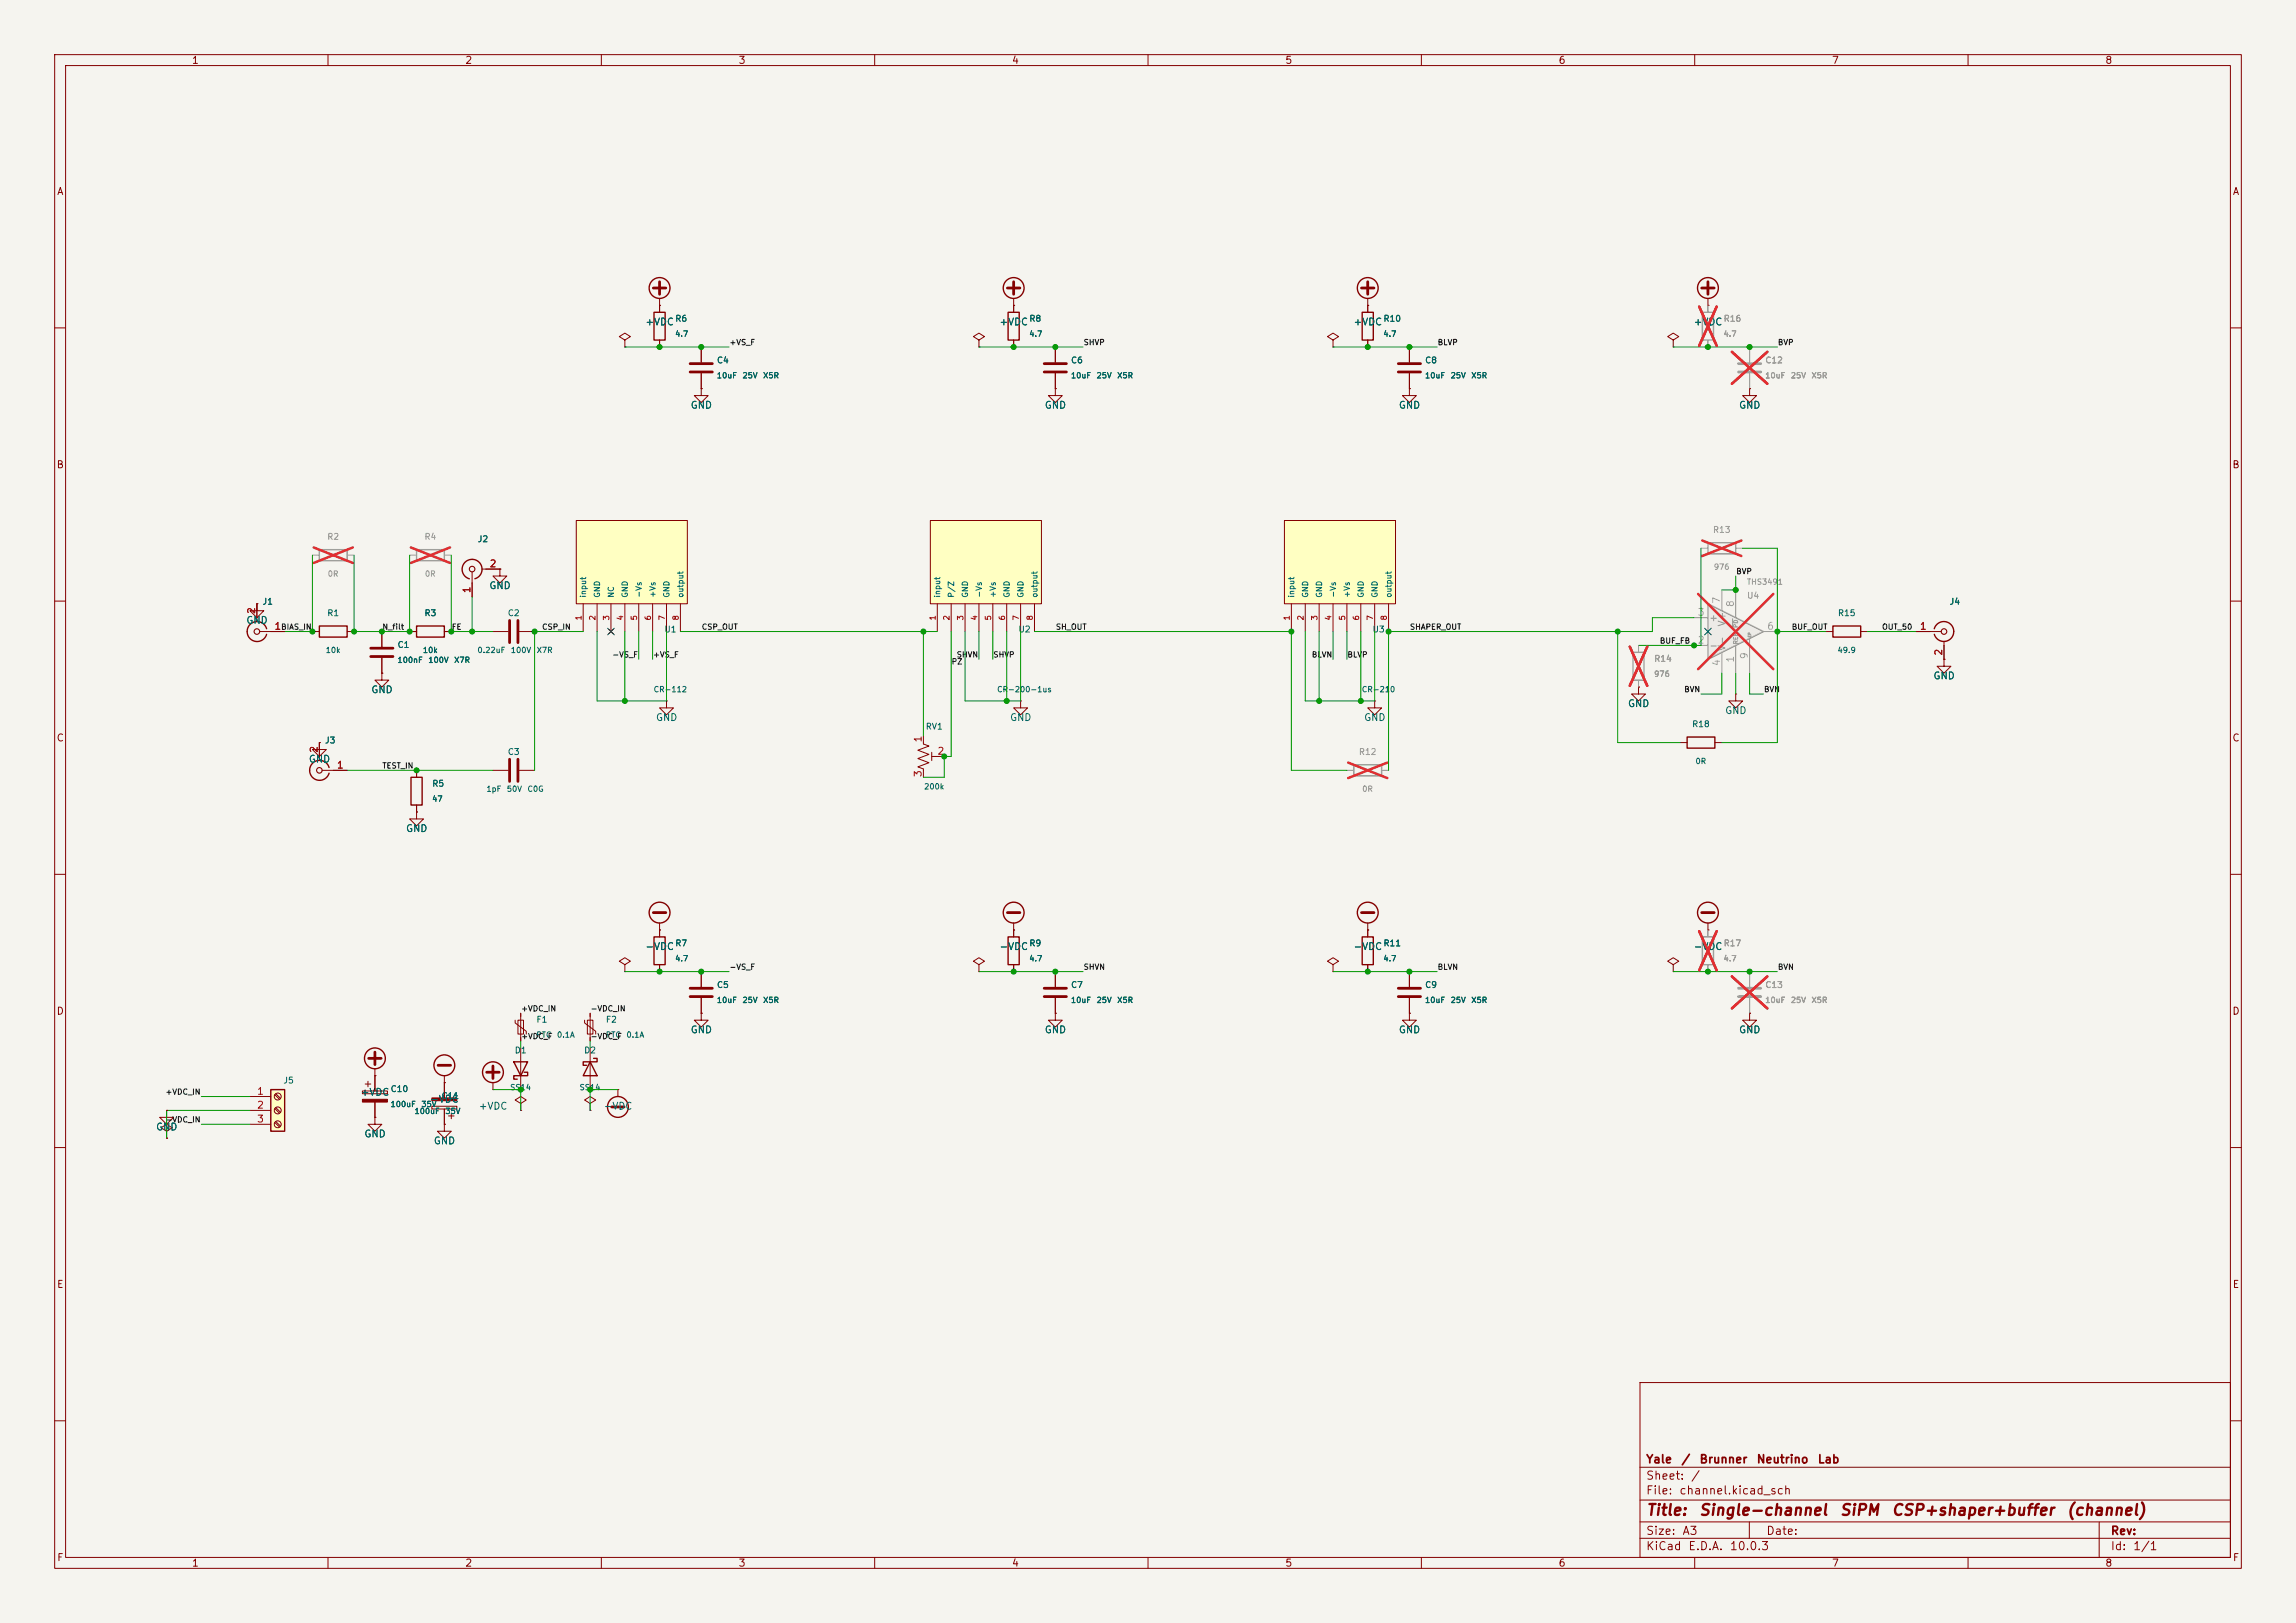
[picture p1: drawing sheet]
<svg xmlns="http://www.w3.org/2000/svg" width="420mm" height="297mm" viewBox="0 0 420 297" stroke-linecap="round" stroke-linejoin="round" font-family="sans-serif">
<defs><g id="words">
<g font-size="2" fill="#840000">
<text x="301" y="277.8">Title:</text>
<text x="310.7" y="277.8">Single-channel</text>
<text x="336.4" y="277.8">SiPM</text>
<text x="345.9" y="277.8">CSP+shaper+buffer</text>
<text x="377.9" y="277.8">(channel)</text>
</g>
<g font-size="1.5" fill="#840000">
<text x="301" y="268.1">Yale</text>
<text x="307.4" y="268.1">/</text>
<text x="310.8" y="268.1">Brunner</text>
<text x="321.2" y="268.1">Neutrino</text>
<text x="332.4" y="268.1">Lab</text>
<text x="301" y="273.8">File:</text>
<text x="301" y="271.1">Sheet:</text>
<text x="307.1" y="273.8">channel.kicad_sch</text>
<text x="309.2" y="271.1">/</text>
<text x="301" y="281.2">Size:</text>
<text x="307.6" y="281.2">A3</text>
<text x="323" y="281.2">Date:</text>
<text x="386" y="281.2">Rev:</text>
<text x="301" y="284">KiCad</text>
<text x="308.7" y="284">E.D.A.</text>
<text x="316.3" y="284">10.0.3</text>
<text x="386" y="284">Id:</text>
<text x="390.1" y="284">1/1</text>
</g>
<g font-size="1.3" fill="#840000">
<text x="35" y="12">1</text>
<text x="85" y="12">2</text>
<text x="135" y="12">3</text>
<text x="185" y="12">4</text>
<text x="235" y="12">5</text>
<text x="285" y="12">6</text>
<text x="335" y="12">7</text>
<text x="385" y="12">8</text>
<text x="10.3" y="36">A</text>
<text x="408.3" y="36">A</text>
<text x="10.3" y="86">B</text>
<text x="408.2" y="86">B</text>
<text x="10.3" y="136">C</text>
<text x="408.2" y="136">C</text>
<text x="10.3" y="186">D</text>
<text x="408.2" y="186">D</text>
<text x="10.3" y="236">E</text>
<text x="408.3" y="236">E</text>
<text x="10.3" y="286">F</text>
<text x="35" y="287">1</text>
<text x="85" y="287">2</text>
<text x="135" y="287">3</text>
<text x="185" y="287">4</text>
<text x="235" y="287">5</text>
<text x="285" y="287">6</text>
<text x="335" y="287">7</text>
<text x="385" y="287">8</text>
<text x="408.3" y="286">F</text>
</g>
<g font-size="1.3" fill="#006464">
<text x="117.9" y="59.9">+VDC</text>
<text x="182.7" y="59.9">+VDC</text>
<text x="247.5" y="59.9">+VDC</text>
<text x="309.7" y="59.9">+VDC</text>
<text x="126.2" y="75.1">GND</text>
<text x="191" y="75.1">GND</text>
<text x="255.8" y="75.1">GND</text>
<text x="318" y="75.1">GND</text>
<text x="89.4" y="108.1">GND</text>
<text x="45" y="114.5">GND</text>
<text x="353.6" y="124.6">GND</text>
<text x="67.8" y="127.2">GND</text>
<text x="297.7" y="129.7">GND</text>
<text x="315.5" y="131">GND</text>
<text x="119.9" y="132.2">GND</text>
<text x="184.7" y="132.2">GND</text>
<text x="249.4" y="132.2">GND</text>
<text x="56.4" y="139.9">GND</text>
<text x="74.2" y="152.6">GND</text>
<text x="117.9" y="174.2">-VDC</text>
<text x="182.7" y="174.2">-VDC</text>
<text x="247.5" y="174.2">-VDC</text>
<text x="309.7" y="174.2">-VDC</text>
<text x="126.2" y="189.4">GND</text>
<text x="191" y="189.4">GND</text>
<text x="255.8" y="189.4">GND</text>
<text x="318" y="189.4">GND</text>
<text x="65.9" y="200.8">+VDC</text>
<text x="78.6" y="202.1">-VDC</text>
<text x="87.5" y="203.4">+VDC</text>
<text x="110.3" y="203.4">-VDC</text>
<text x="28.4" y="207.2">GND</text>
<text x="66.5" y="208.4">GND</text>
<text x="79.2" y="209.7">GND</text>
</g>
<g font-size="1.3" fill="#a90000">
<text x="89.5" y="104.1">2</text>
<text x="47" y="112.5" transform="rotate(-90 47 112.5)">2</text>
<text x="86.3" y="108.7" transform="rotate(-90 86.3 108.7)">1</text>
<text x="50.1" y="115.5">1</text>
<text x="351.1" y="115.5">1</text>
<text x="355.6" y="120.1" transform="rotate(-90 355.6 120.1)">2</text>
<text x="58.4" y="137.9" transform="rotate(-90 58.4 137.9)">2</text>
<text x="168.9" y="136" transform="rotate(-90 168.9 136)">1</text>
<text x="61.5" y="140.9">1</text>
<text x="168.9" y="142.3" transform="rotate(-90 168.9 142.3)">3</text>
<text x="171.4" y="138.4">2</text>
<text x="46.9" y="200.6">1</text>
<text x="46.9" y="203.2">2</text>
<text x="46.9" y="205.7">3</text>
</g>
<g font-size="1.3" fill="#a5a4a2">
<text x="310.4" y="113">3</text>
<text x="314.9" y="110.6" transform="rotate(-90 314.9 110.6)">7</text>
<text x="317.5" y="111.2" transform="rotate(-90 317.5 111.2)">8</text>
<text x="310.4" y="118.1">2</text>
<text x="323.1" y="115.5">6</text>
<text x="314.9" y="122" transform="rotate(-90 314.9 122)">4</text>
<text x="317.5" y="121.4" transform="rotate(-90 317.5 121.4)">1</text>
<text x="320" y="120.7" transform="rotate(-90 320 120.7)">9</text>
</g>
<g font-size="1.3" fill="#939391">
<text x="312.5" y="119.1">-</text>
<text x="312.5" y="114">+</text>
<text x="315.9" y="119.3" transform="rotate(-90 315.9 119.3)">V-</text>
<text x="315.9" y="114.8" transform="rotate(-90 315.9 114.8)">V+</text>
</g>
<g font-size="1.1" fill="#006464">
<text x="123.4" y="59.1">R6</text>
<text x="188.2" y="59.1">R8</text>
<text x="253" y="59.1">R10</text>
<text x="131" y="66.8">C4</text>
<text x="195.8" y="66.8">C6</text>
<text x="260.6" y="66.8">C8</text>
<text x="87.3" y="99.5">J2</text>
<text x="47.9" y="110.9">J1</text>
<text x="59.8" y="113">R1</text>
<text x="77.5" y="113">R3</text>
<text x="92.8" y="113">C2</text>
<text x="336.1" y="113">R15</text>
<text x="356.5" y="110.9">J4</text>
<text x="72.6" y="118.8">C1</text>
<text x="121.4" y="116">U1</text>
<text x="186.2" y="116">U2</text>
<text x="251" y="116">U3</text>
<text x="59.4" y="136.3">J3</text>
<text x="169.2" y="133.8">RV1</text>
<text x="309.4" y="133.3">R18</text>
<text x="92.8" y="138.4">C3</text>
<text x="79" y="144.2">R5</text>
<text x="123.4" y="173.4">R7</text>
<text x="188.2" y="173.4">R9</text>
<text x="253" y="173.4">R11</text>
<text x="131" y="181.1">C5</text>
<text x="195.8" y="181.1">C7</text>
<text x="260.6" y="181.1">C9</text>
<text x="98" y="187.4">F1</text>
<text x="110.7" y="187.4">F2</text>
<text x="94.1" y="193">D1</text>
<text x="106.8" y="193">D2</text>
<text x="51.7" y="198.5">J5</text>
<text x="71.4" y="200.1">C10</text>
<text x="80.7" y="201.4">C11</text>
</g>
<g font-size="1.1" fill="#939391">
<text x="315.2" y="59.1">R16</text>
<text x="322.8" y="66.8">C12</text>
<text x="59.8" y="99">R2</text>
<text x="77.5" y="99">R4</text>
<text x="313.2" y="97.8">R13</text>
<text x="319.5" y="109.8">U4</text>
<text x="302.5" y="121.4">R14</text>
<text x="248.5" y="138.4">R12</text>
<text x="315.2" y="173.4">R17</text>
<text x="322.8" y="181.1">C13</text>
</g>
<g font-size="1" fill="#006464">
<text x="123.4" y="61.9">4.7</text>
<text x="188.2" y="61.9">4.7</text>
<text x="252.9" y="61.9">4.7</text>
<text x="131" y="69.5">10uF</text>
<text x="135.7" y="69.5">25V</text>
<text x="139.5" y="69.5">X5R</text>
<text x="195.8" y="69.5">10uF</text>
<text x="200.5" y="69.5">25V</text>
<text x="204.3" y="69.5">X5R</text>
<text x="260.6" y="69.5">10uF</text>
<text x="265.3" y="69.5">25V</text>
<text x="269" y="69.5">X5R</text>
<text x="107.5" y="109.5" transform="rotate(-90 107.5 109.5)">input</text>
<text x="110" y="109.5" transform="rotate(-90 110 109.5)">GND</text>
<text x="112.5" y="109.5" transform="rotate(-90 112.5 109.5)">NC</text>
<text x="115.1" y="109.5" transform="rotate(-90 115.1 109.5)">GND</text>
<text x="117.6" y="109.5" transform="rotate(-90 117.6 109.5)">-Vs</text>
<text x="120.2" y="109.5" transform="rotate(-90 120.2 109.5)">+Vs</text>
<text x="122.7" y="109.5" transform="rotate(-90 122.7 109.5)">GND</text>
<text x="125.2" y="109.5" transform="rotate(-90 125.2 109.5)">output</text>
<text x="172.2" y="109.5" transform="rotate(-90 172.2 109.5)">input</text>
<text x="174.8" y="109.5" transform="rotate(-90 174.8 109.5)">P/Z</text>
<text x="177.3" y="109.5" transform="rotate(-90 177.3 109.5)">GND</text>
<text x="179.8" y="109.5" transform="rotate(-90 179.8 109.5)">-Vs</text>
<text x="182.4" y="109.5" transform="rotate(-90 182.4 109.5)">+Vs</text>
<text x="184.9" y="109.5" transform="rotate(-90 184.9 109.5)">GND</text>
<text x="187.5" y="109.5" transform="rotate(-90 187.5 109.5)">GND</text>
<text x="190" y="109.5" transform="rotate(-90 190 109.5)">output</text>
<text x="237" y="109.5" transform="rotate(-90 237 109.5)">input</text>
<text x="239.5" y="109.5" transform="rotate(-90 239.5 109.5)">GND</text>
<text x="242.1" y="109.5" transform="rotate(-90 242.1 109.5)">GND</text>
<text x="244.6" y="109.5" transform="rotate(-90 244.6 109.5)">-Vs</text>
<text x="247.2" y="109.5" transform="rotate(-90 247.2 109.5)">+Vs</text>
<text x="249.7" y="109.5" transform="rotate(-90 249.7 109.5)">GND</text>
<text x="252.2" y="109.5" transform="rotate(-90 252.2 109.5)">GND</text>
<text x="254.8" y="109.5" transform="rotate(-90 254.8 109.5)">output</text>
<text x="59.5" y="119.7">10k</text>
<text x="77.3" y="119.7">10k</text>
<text x="87.2" y="119.7">0.22uF</text>
<text x="93.3" y="119.7">100V</text>
<text x="98.1" y="119.7">X7R</text>
<text x="336" y="119.7">49.9</text>
<text x="72.6" y="121.5">100nF</text>
<text x="78.2" y="121.5">100V</text>
<text x="83" y="121.5">X7R</text>
<text x="119.5" y="126.9">CR-112</text>
<text x="182.3" y="126.9">CR-200-1us</text>
<text x="249" y="126.9">CR-210</text>
<text x="310" y="140.1">0R</text>
<text x="79" y="146.9">47</text>
<text x="88.9" y="145.1">1pF</text>
<text x="92.6" y="145.1">50V</text>
<text x="96.4" y="145.1">C0G</text>
<text x="168.9" y="144.7">200k</text>
<text x="123.4" y="176.2">4.7</text>
<text x="188.2" y="176.2">4.7</text>
<text x="252.9" y="176.2">4.7</text>
<text x="131" y="183.8">10uF</text>
<text x="135.7" y="183.8">25V</text>
<text x="139.5" y="183.8">X5R</text>
<text x="195.8" y="183.8">10uF</text>
<text x="200.5" y="183.8">25V</text>
<text x="204.3" y="183.8">X5R</text>
<text x="260.6" y="183.8">10uF</text>
<text x="265.3" y="183.8">25V</text>
<text x="269" y="183.8">X5R</text>
<text x="98" y="190.1">PTC</text>
<text x="101.8" y="190.1">0.1A</text>
<text x="110.7" y="190.1">PTC</text>
<text x="114.5" y="190.1">0.1A</text>
<text x="71.3" y="202.8">100uF</text>
<text x="77" y="202.8">35V</text>
<text x="93.2" y="199.7">SS14</text>
<text x="105.9" y="199.7">SS14</text>
<text x="75.7" y="204.1">100uF</text>
<text x="81.4" y="204.1">35V</text>
</g>
<g font-size="1" fill="#0f0f0f">
<text x="133.3" y="63.4">+VS_F</text>
<text x="198.1" y="63.4">SHVP</text>
<text x="262.9" y="63.4">BLVP</text>
<text x="325.1" y="63.4">BVP</text>
<text x="317.5" y="105.3">BVP</text>
<text x="51.3" y="115.5">BIAS_IN</text>
<text x="69.8" y="115.5">N_filt</text>
<text x="82.5" y="115.5">FE</text>
<text x="99.1" y="115.5">CSP_IN</text>
<text x="128.3" y="115.5">CSP_OUT</text>
<text x="193" y="115.5">SH_OUT</text>
<text x="257.8" y="115.5">SHAPER_OUT</text>
<text x="303.5" y="118">BUF_FB</text>
<text x="327.7" y="115.5">BUF_OUT</text>
<text x="344.2" y="115.5">OUT_50</text>
<text x="111.9" y="120.6">-VS_F</text>
<text x="119.4" y="120.6">+VS_F</text>
<text x="174" y="121.8">PZ</text>
<text x="174.9" y="120.6">SHVN</text>
<text x="181.6" y="120.6">SHVP</text>
<text x="239.9" y="120.6">BLVN</text>
<text x="246.4" y="120.6">BLVP</text>
<text x="308" y="126.9">BVN</text>
<text x="322.6" y="126.9">BVN</text>
<text x="69.8" y="140.9">TEST_IN</text>
<text x="133.3" y="177.7">-VS_F</text>
<text x="198.1" y="177.7">SHVN</text>
<text x="262.9" y="177.7">BLVN</text>
<text x="325.1" y="177.7">BVN</text>
<text x="95.2" y="185.3">+VDC_IN</text>
<text x="107.9" y="185.3">-VDC_IN</text>
<text x="95.2" y="190.4">+VDC_F</text>
<text x="107.9" y="190.4">-VDC_F</text>
<text x="30.2" y="200.6">+VDC_IN</text>
<text x="30.2" y="205.6">-VDC_IN</text>
</g>
<g font-size="1" fill="#939391">
<text x="315.2" y="61.9">4.7</text>
<text x="322.8" y="69.5">10uF</text>
<text x="327.5" y="69.5">25V</text>
<text x="331.3" y="69.5">X5R</text>
<text x="59.9" y="105.8">0R</text>
<text x="77.6" y="105.8">0R</text>
<text x="313.4" y="104.5">976</text>
<text x="319.5" y="107.2">THS3491</text>
<text x="302.5" y="124.1">976</text>
<text x="249.1" y="145.1">0R</text>
<text x="315.2" y="176.2">4.7</text>
<text x="322.8" y="183.8">10uF</text>
<text x="327.5" y="183.8">25V</text>
<text x="331.3" y="183.8">X5R</text>
</g>
<g font-size="1" fill="#a90000">
<text x="106.6" y="113.6" transform="rotate(-90 106.6 113.6)">1</text>
<text x="109.1" y="113.6" transform="rotate(-90 109.1 113.6)">2</text>
<text x="111.7" y="113.6" transform="rotate(-90 111.7 113.6)">3</text>
<text x="114.2" y="113.6" transform="rotate(-90 114.2 113.6)">4</text>
<text x="116.8" y="113.6" transform="rotate(-90 116.8 113.6)">5</text>
<text x="119.3" y="113.6" transform="rotate(-90 119.3 113.6)">6</text>
<text x="121.8" y="113.6" transform="rotate(-90 121.8 113.6)">7</text>
<text x="124.4" y="113.6" transform="rotate(-90 124.4 113.6)">8</text>
<text x="171.4" y="113.6" transform="rotate(-90 171.4 113.6)">1</text>
<text x="173.9" y="113.6" transform="rotate(-90 173.9 113.6)">2</text>
<text x="176.5" y="113.6" transform="rotate(-90 176.5 113.6)">3</text>
<text x="179" y="113.6" transform="rotate(-90 179 113.6)">4</text>
<text x="181.5" y="113.6" transform="rotate(-90 181.5 113.6)">5</text>
<text x="184.1" y="113.6" transform="rotate(-90 184.1 113.6)">6</text>
<text x="186.6" y="113.6" transform="rotate(-90 186.6 113.6)">7</text>
<text x="189.2" y="113.6" transform="rotate(-90 189.2 113.6)">8</text>
<text x="236.1" y="113.6" transform="rotate(-90 236.1 113.6)">1</text>
<text x="238.7" y="113.6" transform="rotate(-90 238.7 113.6)">2</text>
<text x="241.2" y="113.6" transform="rotate(-90 241.2 113.6)">3</text>
<text x="243.8" y="113.6" transform="rotate(-90 243.8 113.6)">4</text>
<text x="246.3" y="113.6" transform="rotate(-90 246.3 113.6)">5</text>
<text x="248.8" y="113.6" transform="rotate(-90 248.8 113.6)">6</text>
<text x="251.4" y="113.6" transform="rotate(-90 251.4 113.6)">7</text>
<text x="253.9" y="113.6" transform="rotate(-90 253.9 113.6)">8</text>
</g>
<g font-size=".8" fill="#939391">
<text x="318.1" y="118" transform="rotate(-90 318.1 118)">REF</text>
<text x="318.1" y="115" transform="rotate(-90 318.1 115)">PD</text>
</g>
<text font-size=".5" fill="#939391" x="320.4" y="116.7" transform="rotate(-90 320.4 116.7)">EP</text>
</g></defs>
<path d="M0 0h420v297h-420z" fill="#f5f4ef" stroke="#f5f4ef" stroke-width=".18"/>
<g fill="none" stroke="#840000" stroke-width=".18">
<path d="M10 10h400v277h-400zM12 12h396v273h-396zM60 10v2M110 10v2M160 10v2M210 10v2M260 10v2M310 10v2M360 10v2M250.2 55.9h.1M250.2 54.6v2.6M10 60h2"/>
<path d="M193 71.1v1.3h1.3l-1.3 1.3-1.2-1.3h1.2M193 71.1h.1M193 63.5v2.8M193 68.3v2.8M243.8 62.2l1.1-.6-1.1-.6-1 .6 1 .6v1.3M243.8 63.5h.1M250.2 62.2v1.3M408 60h2M10 110h2M408 110h2M299.7 125.7v1.3h1.3l-1.3 1.3-1.3-1.3h1.3M299.7 125.7h.1"/>
<path d="M10 160h2M408 160h2M81.3 198.1h.1M81.3 196.9v1.2M10 210h2M68.6 204.5v1.2h1.2l-1.2 1.3-1.3-1.3h1.3M68.6 204.5h.1M81.3 205.7v1.3h1.2l-1.2 1.3-1.3-1.3h1.3M81.3 205.7h.1M95.2 201.9l1.1-.6-1.1-.6-1 .6 1 .6v1.3M95.2 203.2h.1M408 210h2"/>
<path d="M300 253h108v32h-108zM10 260h2M300 278.5h108M300 274.5h108M300 268.5h108M320 278.5v3M384 278.5v6.5M408 260h2M60 285v2M110 285v2M160 285v2M210 285v2"/>
<path d="M260 285v2M300 281.5h108M310 285v2M360 285v2"/>
</g>
<path d="M249 52.7h2.3M250.2 51.6v2.2M191 66.5h4.1M191 68.1h4.1M80.1 194.9h2.3" fill="none" stroke="#840000" stroke-width=".51"/>
<g fill="none" stroke="#840000" stroke-width=".25">
<path d="M249.2 57.2h2v5h-2z"/>
<circle cx="250.2" cy="52.7" r="1.9"/>
<circle cx="81.3" cy="194.9" r="1.9"/>
</g>
<path d="M298.7 119.4h2v5.1h-2z" fill="none" stroke="#9c9b98" stroke-width=".25"/>
<path d="M299.7 118.1v1.3M299.7 124.5v1.2M320 177.8v2.8M320 182.6v2.8" fill="none" stroke="#9c9b98" stroke-width=".18"/>
<path d="M298.1 118.3l3.2 7.2M301.3 118.3l-3.2 7.2M316.8 178.7l6.5 5.8M323.3 178.7l-6.5 5.8" fill="none" stroke="#e12e31" stroke-width=".46"/>
<path d="M318 180.8h4.1M318 182.4h4.1" fill="none" stroke="#9c9b98" stroke-width=".51"/>
<path d="M234.9 95.3h20.4v15.2h-20.4z" fill="#ffffc2"/>
<g fill="none" stroke="#840000" stroke-width=".18">
<path d="M257.8 71.1v1.3h1.3l-1.3 1.3-1.3-1.3h1.3M257.8 71.1h.1M257.8 63.5v2.8M257.8 68.3v2.8M234.9 95.3h20.4v15.2h-20.4zM236.2 110.5v5.1M238.8 110.5v5.1M241.3 110.5v5.1M243.8 110.5v5.1M246.4 110.5v5.1M248.9 110.5v5.1M251.5 110.5v5.1"/>
<path d="M254 110.5v5.1M307.3 135.9h1.3M313.7 135.9h1.3M317.5 127v1.3h1.3l-1.3 1.2-1.3-1.2h1.3M317.5 127h.1M257.8 177.8v2.8M312.4 170.2h.1M312.4 168.9v1.3M90.2 199.4h.1M90.2 198.1v1.3M94.2 186.7v.5l2.1 1.5v.5M94.7 186.7h1.1v2.5h-1.1z"/>
<path d="M95.2 185.4v5.1M95.2 191.8v7.6M107.9 191.8v7.6M113 199.4h.1M113 199.4v1.3M257.8 185.4v1.3h1.3l-1.3 1.3-1.3-1.3h1.3M257.8 185.4h.1M257.8 182.6v2.8M320 185.4v1.3h1.3l-1.3 1.3-1.2-1.3h1.2M320 185.4h.1M30.5 203.2v1.3h1.2l-1.2 1.2-1.3-1.2h1.3M30.5 203.2h.1"/>
<path d="M30.5 207l1-.6-1-.7-1 .7 1 .6v1.3M30.5 208.3h.1"/>
</g>
<path d="M255.8 66.5h4M255.8 68.1h4M311.3 167h2.3M89 196.2h2.3M90.2 195.1v2.3M255.8 180.8h4M255.8 182.4h4M111.9 202.6h2.3" fill="none" stroke="#840000" stroke-width=".51"/>
<g fill="none" stroke="#840000" stroke-width=".25">
<path d="M308.6 134.9h5.1v2h-5.1zM94 194.3h2.5l-1.3 2.6zM95.9 196.2h.6v.7h-2.5v.6h.6M107.9 194.3l1.3 2.6h-2.5zM108.6 193.7h.6v.6h-2.5v.6h.6"/>
<circle cx="312.4" cy="167" r="1.9"/>
<circle cx="90.2" cy="196.2" r="1.9"/>
<circle cx="113" cy="202.6" r="1.9"/>
</g>
<path d="M170.2 95.3h20.3v15.2h-20.3z" fill="#ffffc2"/>
<g fill="none" stroke="#840000" stroke-width=".18">
<path d="M170.2 95.3h20.3v15.2h-20.3zM171.4 110.5v5.1M174 110.5v5.1M176.5 110.5v5.1M179.1 110.5v5.1M181.6 110.5v5.1M184.1 110.5v5.1M186.7 110.5v5.1M189.2 110.5v5.1M355.6 120.7v1.2h1.3l-1.3 1.3-1.3-1.3h1.3M355.6 120.7h.1M243.8 176.5l1.1-.6-1.1-.6-1 .6 1 .6v1.3"/>
<path d="M243.8 177.8h.1M250.2 170.2h.1M250.2 168.9v2.6M250.2 176.5v1.3M306.1 176.5l1-.6-1-.6-1 .6 1 .6v1.3M306.1 177.8h.1M107.9 201.9l1.1-.6-1.1-.6-1 .6 1 .6v1.3M107.9 203.2h.1"/>
</g>
<path d="M311.4 171.5h2v5h-2z" fill="none" stroke="#9c9b98" stroke-width=".25"/>
<path d="M312.4 170.2v1.3M312.4 176.5v1.3" fill="none" stroke="#9c9b98" stroke-width=".18"/>
<path d="M310.8 170.4l3.2 7.2M314 170.4l-3.2 7.2" fill="none" stroke="#e12e31" stroke-width=".46"/>
<path d="M249 167h2.3" fill="none" stroke="#840000" stroke-width=".51"/>
<g fill="none" stroke="#840000" stroke-width=".25">
<path d="M249.2 171.5h2v5h-2z"/>
<circle cx="250.2" cy="167" r="1.9"/>
</g>
<path d="M49.5 199.4h2.6v7.6h-2.6z" fill="#ffffc2"/>
<path d="M335.3 114.6h5.1v2h-5.1zM353.8 115.1a1.81 1.81 0 0 1 2.8-1 1.81 1.81 0 0 1 0 2.9 1.81 1.81 0 0 1-2.8-.9M49.5 199.4h2.6v7.6h-2.6z" fill="none" stroke="#840000" stroke-width=".25"/>
<g fill="none" stroke="#840000" stroke-width=".18">
<path d="M320 71.1v1.3h1.3l-1.3 1.3-1.2-1.3h1.2M320 71.1h.1M334 115.6h1.3M340.4 115.6h1.2M350.5 115.6h4.6M355.6 117.3v3.4M251.5 128.3v1.2h1.2l-1.2 1.3-1.3-1.3h1.3M251.5 128.3h.1M193 177.8v2.8M193 182.6v2.8M45.7 200.7h3.8M45.7 203.2h3.8"/>
<path d="M45.7 205.7h3.8M50.3 200.3l.8 .9M50.3 202.9l.8 .8M50.3 205.4l.8 .8M50.4 200.2l.9 .8M50.4 202.7l.9 .8M50.4 205.2l.9 .9"/>
<circle cx="50.8" cy="203.2" r=".63"/>
<circle cx="50.8" cy="200.7" r=".63"/>
<circle cx="50.8" cy="205.7" r=".63"/>
</g>
<circle cx="355.6" cy="115.6" r=".51" fill="none" stroke="#840000" stroke-width=".2"/>
<path d="M247.6 140h5.1v2h-5.1z" fill="none" stroke="#9c9b98" stroke-width=".25"/>
<path d="M320 63.5v2.8M320 68.3v2.8M246.4 141h1.2M252.7 141h1.3" fill="none" stroke="#9c9b98" stroke-width=".18"/>
<path d="M316.8 64.4l6.5 5.8M323.3 64.4l-6.5 5.8M246.6 139.6l7.2 2.8M253.8 139.6l-7.2 2.8" fill="none" stroke="#e12e31" stroke-width=".46"/>
<path d="M318 66.5h4.1M318 68.1h4.1" fill="none" stroke="#9c9b98" stroke-width=".51"/>
<path d="M191 180.8h4.1M191 182.4h4.1" fill="none" stroke="#840000" stroke-width=".51"/>
<path d="M312.4 110.5l10.2 5.1-10.2 5.1z" fill="#ebeae8"/>
<path d="M311.4 57.2h2v5h-2zM312.4 99.3h5.1v2h-5.1zM58.4 100.6h5.1v2h-5.1zM312.4 110.5l10.2 5.1-10.2 5.1z" fill="none" stroke="#9c9b98" stroke-width=".25"/>
<g fill="none" stroke="#9c9b98" stroke-width=".18">
<path d="M312.4 55.9v1.3M312.4 62.2v1.3M57.1 101.6h1.3M63.5 101.6h1.3M309.9 118.1h2.5M309.9 113h2.5M311.1 100.3h1.3M315 108v3.8M315 119.4v3.8M317.5 108v5M317.5 118.1v5.1M317.5 100.3h1.3"/>
<path d="M320 116.8v6.4M322.6 115.6h2.5"/>
</g>
<path d="M316.9 113.2v1.7" fill="none" stroke="#939391" stroke-width=".18"/>
<path d="M310.8 56.1l3.2 7.2M314 56.1l-3.2 7.2M311.4 98.9l7.1 2.8M318.5 98.9l-7.1 2.8M57.4 100.2l7.1 2.8M64.5 100.2l-7.1 2.8M310.6 108.7l13.8 13.8M324.4 108.7l-13.8 13.8" fill="none" stroke="#e12e31" stroke-width=".46"/>
<path d="M311.3 52.7h2.3M312.4 51.6v2.2M93.2 113.5v4.1M94.7 113.5v4.1" fill="none" stroke="#840000" stroke-width=".51"/>
<g fill="none" stroke="#840000" stroke-width=".25">
<path d="M48.8 115.1a1.81 1.81 0 0 0-2.8-1 1.81 1.81 0 0 0 0 2.9 1.81 1.81 0 0 0 2.8-.9M58.4 114.6h5.1v2h-5.1zM76.2 114.6h5.1v2h-5.1z"/>
<circle cx="312.4" cy="52.7" r="1.9"/>
</g>
<g fill="none" stroke="#840000" stroke-width=".18">
<path d="M312.4 55.9h.1M312.4 54.6v1.3M306.1 62.2l1-.6-1-.6-1 .6 1 .6v1.3M306.1 63.5h.1M47 110.5v1.3h1.3l-1.3 1.2-1.3-1.2h1.3M47 110.5h.1M47 110.5v3.3M47.5 115.6h4.6M57.1 115.6h1.3M63.5 115.6h1.3M74.9 115.6h1.3M81.3 115.6h1.2"/>
<path d="M90.2 115.6h2.8M95 115.6h2.8M69.8 123.2v1.3h1.3l-1.3 1.2-1.2-1.2h1.2M69.8 123.2h.1M168.9 134.6v1.5l1 .4-2 .8 2 .7-2 .8 2 .8-2 .7 1 .4v1.5M170.4 137.7v1.5M170.4 138.4h2.3M186.7 128.3v1.2h1.3l-1.3 1.3-1.3-1.3h1.3M186.7 128.3h.1M193 185.4v1.3h1.3l-1.3 1.3-1.2-1.3h1.2M193 185.4h.1"/>
</g>
<circle cx="47" cy="115.6" r=".51" fill="none" stroke="#840000" stroke-width=".2"/>
<path d="M105.4 95.3h20.3v15.2h-20.3z" fill="#ffffc2"/>
<g fill="none" stroke="#840000" stroke-width=".18">
<path d="M120.6 55.9h.1M120.6 54.6v2.6M185.4 55.9h.1M185.4 54.6v2.6M250.2 55.9h.1M250.2 55.9v1.3M312.4 55.9h.1M114.3 62.2l1-.6-1-.6-1 .6 1 .6v1.3M114.3 63.5h.1M120.6 62.2v1.3M128.3 71.1v1.3h1.2l-1.2 1.3-1.3-1.3h1.3M128.3 71.1h.1"/>
<path d="M128.3 63.5v2.8M128.3 68.3v2.8M179.1 62.2l1-.6-1-.6-1 .6 1 .6v1.3M179.1 63.5h.1M185.4 62.2v1.3M193 71.1h.1M193 63.5v2.8M193 68.3v2.8M250.2 62.2v1.3M257.8 71.1h.1M257.8 63.5v2.8M257.8 68.3v2.8"/>
<path d="M320 71.1h.1M105.4 95.3h20.3v15.2h-20.3zM47 110.5h.1M47 110.5v2.5M49.5 115.6h2.6M69.8 115.6v2.8M74.9 115.6h1.3M81.3 115.6h1.2M86.4 104.6v4.6M88.1 104.1h3.3M91.4 104.1v1.3h1.3l-1.3 1.3-1.2-1.3h1.2M91.4 104.1h.1"/>
<path d="M106.7 110.5v5.1M109.2 110.5v5.1M111.4 115.2l.7 .8M111.8 110.5v5.1M112.1 115.2l-.7 .8M114.3 110.5v5.1M116.8 110.5v5.1M119.4 110.5v5.1M121.9 110.5v5.1M124.5 110.5v5.1M350.5 115.6h2.6M355.6 118.1v2.6"/>
<path d="M58.4 135.9v1.3h1.3l-1.3 1.2-1.3-1.2h1.3M58.4 135.9h.1M58.4 135.9v3.3M69.8 123.2h.1M69.8 120.4v2.8M121.9 128.3v1.2h1.3l-1.3 1.3-1.3-1.3h1.3M121.9 128.3h.1M299.7 125.7h.1M355.6 120.7h.1M58.9 141h4.6M76.2 148.6v1.3h1.3l-1.3 1.2-1.3-1.2h1.3M76.2 148.6h.1"/>
<path d="M76.2 141v1.2M76.2 147.3v1.3M90.2 141h2.8M95 141h2.8M114.3 176.5l1-.6-1-.6-1 .6 1 .6v1.3M114.3 177.8h.1M120.6 170.2h.1M120.6 168.9v2.6M120.6 176.5v1.3M128.3 177.8v2.8M179.1 176.5l1-.6-1-.6-1 .6 1 .6v1.3M179.1 177.8h.1"/>
<path d="M185.4 170.2h.1M185.4 168.9v2.6M185.4 176.5v1.3M193 177.8v2.8M250.2 170.2h.1M250.2 170.2v1.3M250.2 176.5v1.3M257.8 177.8v2.8M312.4 170.2h.1M66.3 199.6h4.6v.6h-4.6zM66.8 198.4h1M67.3 197.9v1"/>
<path d="M68.6 196.9h.1M68.6 195.6v4M81.3 198.1h.1M81.3 198.1v2.8M106.9 186.7v.5l2.1 1.5v.5M107.4 186.7h1.1v2.5h-1.1zM107.9 185.4v5.1M128.3 185.4v1.3h1.2l-1.2 1.3-1.3-1.3h1.3M128.3 185.4h.1M128.3 182.6v2.8M193 185.4h.1M193 182.6v2.8"/>
<path d="M257.8 185.4h.1M257.8 182.6v2.8M320 185.4h.1M30.5 203.2h.1M30.5 208.3h.1M68.6 204.5h.1M68.6 201.7v2.8M79 202.4h4.6v.5h-4.6zM81.3 205.7h.1M81.3 202.9v2.8M82 204.2h1.1M82.5 203.7v1"/>
</g>
<g fill="#840000" stroke="#840000" stroke-width=".18">
<path d="M79 200.9h4.6v.5h-4.6z"/>
<path d="M66.3 201.2h4.6v.5h-4.6z"/>
</g>
<g fill="none" stroke="#840000" stroke-width=".25">
<path d="M119.6 57.2h2.1v5h-2.1zM184.4 57.2h2v5h-2zM86.9 105.9a1.81 1.81 0 0 0 .9-2.8 1.81 1.81 0 0 0-2.9 0 1.81 1.81 0 0 0 1 2.8M60.2 140.5a1.81 1.81 0 0 0-2.8-1 1.81 1.81 0 0 0 0 2.9 1.81 1.81 0 0 0 2.8-.9M75.2 142.2h2v5.1h-2zM119.6 171.5h2.1v5h-2.1zM184.4 171.5h2v5h-2z"/>
<circle cx="120.6" cy="52.7" r="1.9"/>
<circle cx="185.4" cy="52.7" r="1.9"/>
<circle cx="120.6" cy="167" r="1.9"/>
<circle cx="185.4" cy="167" r="1.9"/>
<circle cx="68.6" cy="193.7" r="1.9"/>
</g>
<g fill="none" stroke="#840000" stroke-width=".2">
<circle cx="86.4" cy="104.1" r=".51"/>
<circle cx="58.4" cy="141" r=".51"/>
</g>
<path d="M76.2 100.6h5.1v2h-5.1z" fill="none" stroke="#9c9b98" stroke-width=".25"/>
<path d="M312.4 55.9v1.3M312.4 62.2v1.3M320 63.5v2.8M320 68.3v2.8M74.9 101.6h1.3M81.3 101.6h1.2M299.7 118.1v1.3M299.7 124.5v1.2M312.4 170.2v1.3M312.4 176.5v1.3M320 177.8v2.8M320 182.6v2.8" fill="none" stroke="#9c9b98" stroke-width=".18"/>
<path d="M310.8 56.1l3.2 7.2M314 56.1l-3.2 7.2M316.8 64.4l6.5 5.8M323.3 64.4l-6.5 5.8M75.2 100.2l7.1 2.8M82.3 100.2l-7.1 2.8M298.1 118.3l3.2 7.2M301.3 118.3l-3.2 7.2M310.8 170.4l3.2 7.2M314 170.4l-3.2 7.2M316.8 178.7l6.5 5.8M323.3 178.7l-6.5 5.8" fill="none" stroke="#e12e31" stroke-width=".46"/>
<g fill="none" stroke="#840000" stroke-width=".51">
<path d="M119.5 52.7h2.3M120.6 51.6v2.2M184.3 52.7h2.3M185.4 51.6v2.2M126.2 66.5h4.1M126.2 68.1h4.1M67.8 118.6h4.1M67.8 120.1h4.1M93.2 138.9v4.1M94.7 138.9v4.1M119.5 167h2.3M184.3 167h2.3"/>
<path d="M67.4 193.7h2.3M68.6 192.5v2.3M126.2 180.8h4.1M126.2 182.4h4.1"/>
</g>
<g fill="none" stroke="#009600" stroke-width=".18">
<path d="M114.3 63.5h19M179.1 63.5h19M243.8 63.5h19.1M306.1 63.5h19M57.1 101.6v14h-5M64.8 101.6v14h10.1v-14M82.5 101.6v14h7.7M86.4 109.2v6.4M106.7 115.6h-8.9v25.4M109.2 115.6v12.7h12.7v-12.7M114.3 115.6v12.7M116.8 115.6v5.1"/>
<path d="M119.4 115.6v5.1M124.5 115.6h46.9M168.9 115.6v19M174 115.6v22.8h-1.3v3.8h-3.8M176.5 115.6v12.7h10.2v-12.7M179.1 115.6v5.1M181.6 115.6v5.1M184.1 115.6v12.7M189.2 115.6h47v25.4h10.2M238.8 115.6v12.7h12.7v-12.7M241.3 115.6v12.7M243.8 115.6v5.1"/>
<path d="M246.4 115.6v5.1M248.9 115.6v12.7M295.9 115.6v20.3h11.4M309.9 113h-7.6v2.6h-48.3v25.4M311.1 100.3v17.8h-11.4M317.5 105.4v2.6h-2.5M318.8 100.3h6.3v35.6h-10.1M325.1 115.6h8.9M341.6 115.6h8.9M315 123.2v3.8h-3.9M317.5 123.2v3.8M320 123.2v3.8h2.6"/>
<path d="M63.5 141h26.7M114.3 177.8h19M179.1 177.8h19M243.8 177.8h19.1M306.1 177.8h19M90.2 199.4h5v3.8M95.2 190.5v1.3M107.9 190.5v1.3M113 199.4h-5.1v3.8M36.8 200.7h8.9M36.8 205.7h8.9M45.7 203.2h-15.2v5.1"/>
</g>
<path d="M111.2 115l1.2 1.2M112.4 115l-1.2 1.2M311.8 115l1.2 1.2M313 115l-1.2 1.2" fill="none" stroke="#000084" stroke-width=".18"/>
<g fill="#009600" stroke="#009600" stroke-width=".18">
<circle cx="257.8" cy="63.5" r=".46"/>
<circle cx="250.2" cy="63.5" r=".46"/>
<circle cx="193" cy="63.5" r=".46"/>
<circle cx="254" cy="115.6" r=".46"/>
<circle cx="236.2" cy="115.6" r=".46"/>
<circle cx="295.9" cy="115.6" r=".46"/>
<circle cx="257.8" cy="177.8" r=".46"/>
<circle cx="241.3" cy="128.3" r=".46"/>
<circle cx="248.9" cy="128.3" r=".46"/>
<circle cx="250.2" cy="177.8" r=".46"/>
<circle cx="193" cy="177.8" r=".46"/>
<circle cx="184.1" cy="128.3" r=".46"/>
<circle cx="172.7" cy="138.4" r=".46"/>
<circle cx="185.4" cy="177.8" r=".46"/>
<circle cx="120.6" cy="63.5" r=".46"/>
<circle cx="128.3" cy="63.5" r=".46"/>
<circle cx="168.9" cy="115.6" r=".46"/>
<circle cx="185.4" cy="63.5" r=".46"/>
<circle cx="320" cy="177.8" r=".46"/>
<circle cx="325.1" cy="115.6" r=".46"/>
<circle cx="312.4" cy="177.8" r=".46"/>
<circle cx="320" cy="63.5" r=".46"/>
<circle cx="317.5" cy="108" r=".46"/>
<circle cx="309.9" cy="118.1" r=".46"/>
<circle cx="312.4" cy="63.5" r=".46"/>
<circle cx="74.9" cy="115.6" r=".46"/>
<circle cx="69.8" cy="115.6" r=".46"/>
<circle cx="82.5" cy="115.6" r=".46"/>
<circle cx="64.8" cy="115.6" r=".46"/>
<circle cx="57.1" cy="115.6" r=".46"/>
<circle cx="128.3" cy="177.8" r=".46"/>
<circle cx="120.6" cy="177.8" r=".46"/>
<circle cx="76.2" cy="141" r=".46"/>
<circle cx="97.8" cy="115.6" r=".46"/>
<circle cx="86.4" cy="115.6" r=".46"/>
<circle cx="114.3" cy="128.3" r=".46"/>
<circle cx="95.2" cy="199.4" r=".46"/>
<circle cx="107.9" cy="199.4" r=".46"/>
</g>
<use href="#words"/>
</svg>
